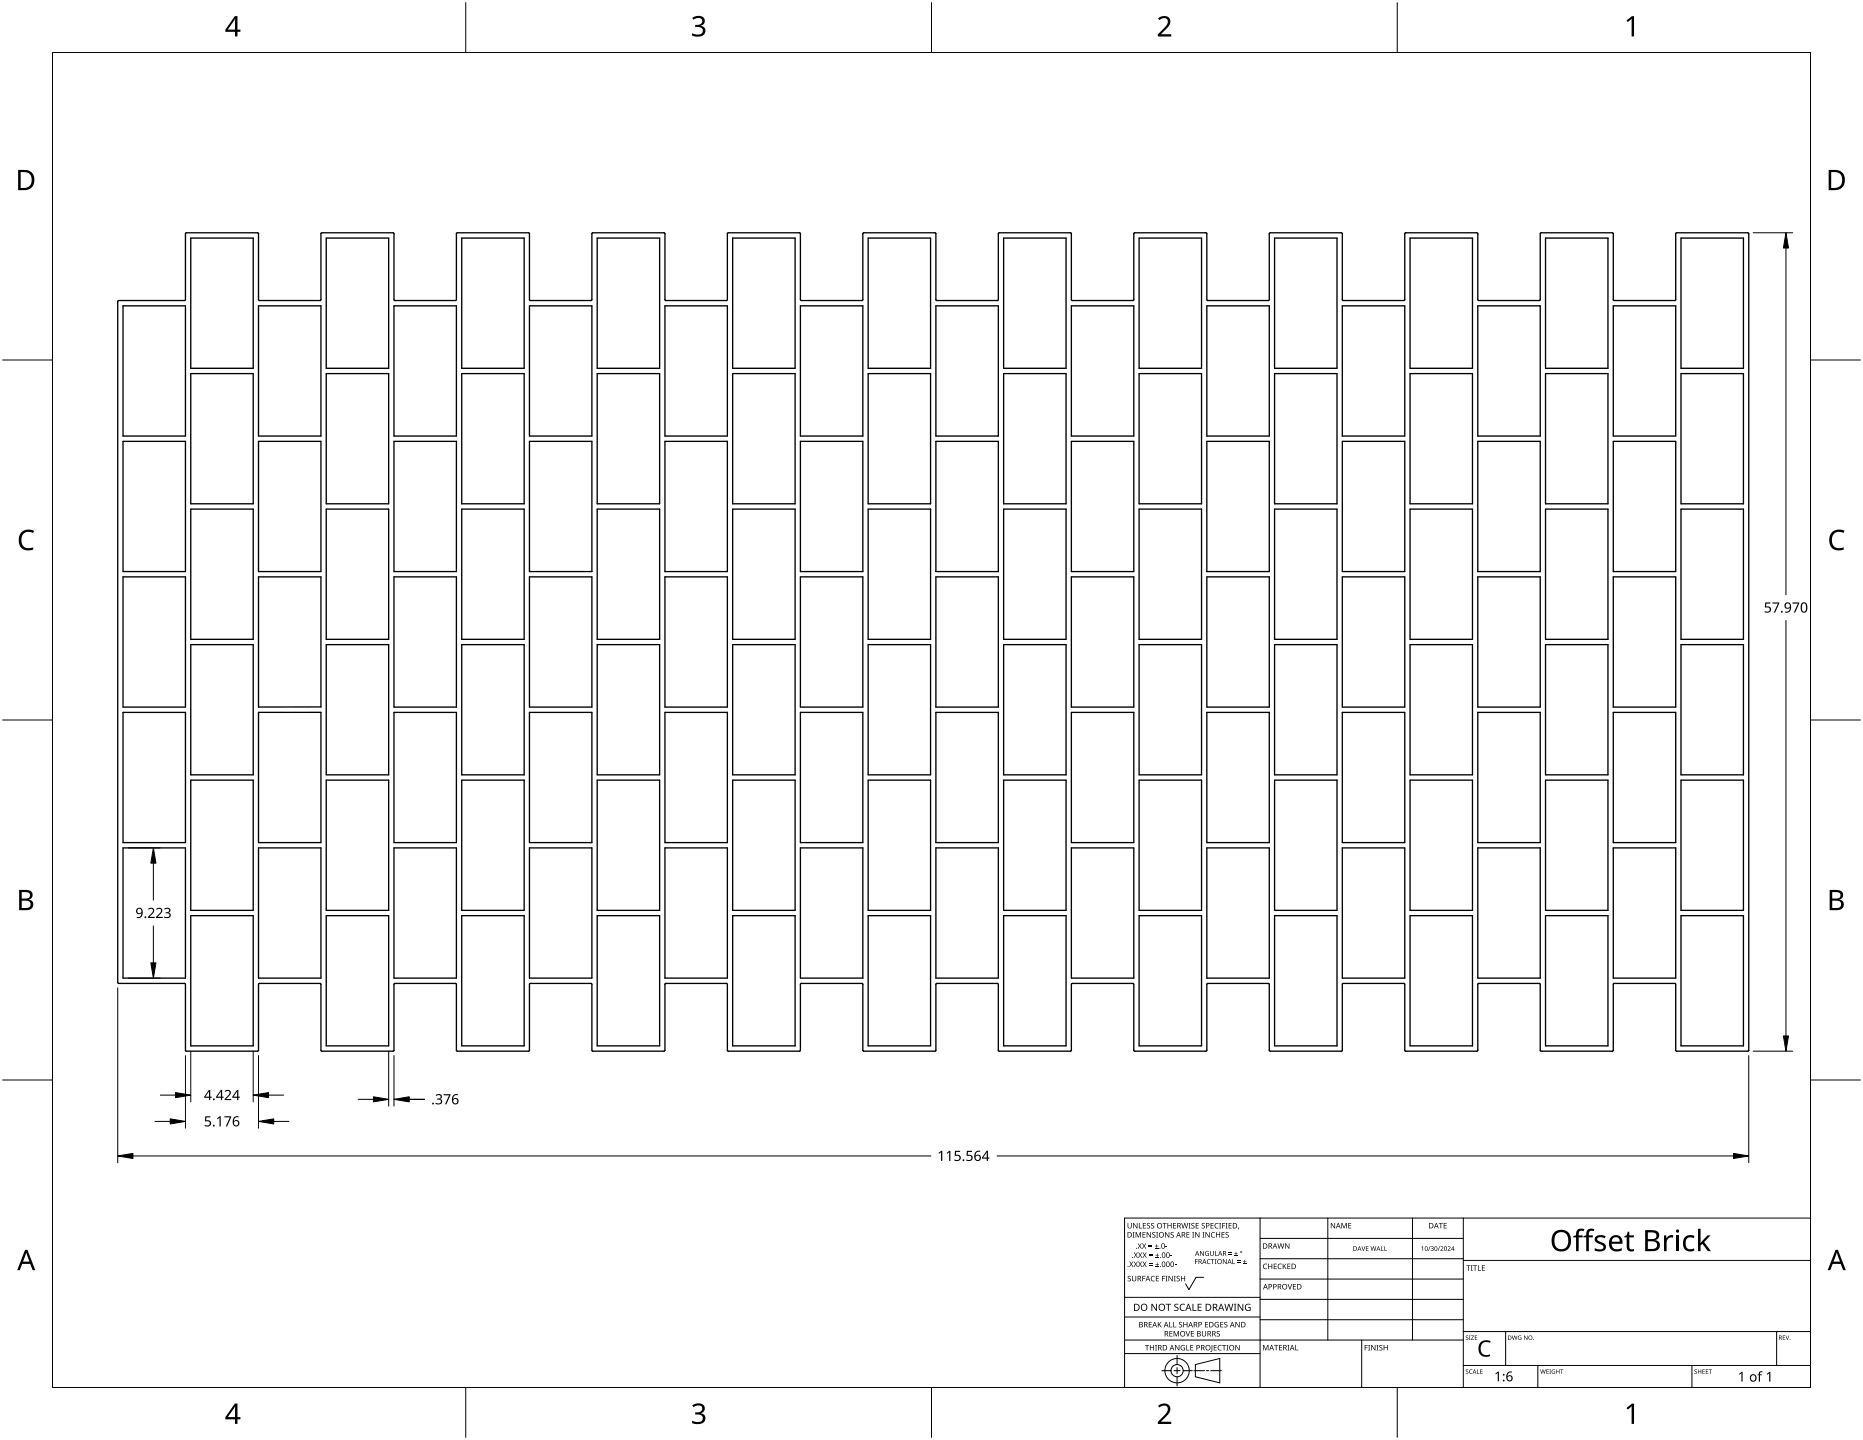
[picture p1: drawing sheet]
<svg xmlns="http://www.w3.org/2000/svg" width="559mm" height="432mm" viewBox="0 0 559 432" stroke-linecap="round" stroke-linejoin="round" font-family="sans-serif">
<g fill="none" stroke="#000" stroke-width=".4">
<path d="M57.2 71.4h18.7v39h-18.7zM97.9 71.4h18.7v39h-18.7zM138.5 71.4h18.7v39h-18.7zM179.1 71.4h18.8v39h-18.8zM219.8 71.4h18.7v39h-18.7zM260.4 71.4h18.7v39h-18.7zM301 71.4h18.8v39h-18.8zM341.7 71.4h18.7v39h-18.7zM382.3 71.4h18.7v39h-18.7zM422.9 71.4h18.8v39h-18.8zM463.6 71.4h18.7v39h-18.7zM504.2 71.4h18.7v39h-18.7z"/>
<path d="M35.4 90.2l20.1-.1 .1-20 .3-.3h21.5l.1 20.1 .3 .2 18.4-.1 .1-19.9 .2-.3h21.5l.2 20.1 .2 .2 18.5-.1v-19.9l.3-.3h21.5l.1 20.1 .3 .2 18.4-.1v-19.9l.3-.3h21.5l.1 20.1 .3 .2 18.4-.1 .1-19.9 .2-.3h21.5l.2 20.1 .2 .2 18.5-.1v-19.9l.3-.3h21.5l.1 20.1 .3 .2 18.4-.1v-19.9l.3-.3h21.5l.2 20.1 .2 .2 18.4-.1 .1-19.9 .2-.3h21.6l.1 20.1 .3 .2 18.4-.1v-19.9l.3-.3h21.5l.1 20.1 .3 .2 18.4-.1 .1-19.9 .2-.3h21.5l.2 20.1 .2 .2 18.4-.1 .1-19.9 .3-.3h21.5l.1 20.1 .3 .2 18.4-.1 .2-20.2h21.6l.1 245.3-21.7 .1-.2-20.2-18.4-.1-.3 .3-.1 20h-21.5l-.3-.3-.1-19.9-18.4-.1-.2 .3-.2 20h-21.5l-.2-.3-.1-19.9-18.4-.1-.3 .3-.1 20h-21.5l-.3-.3v-19.9l-18.4-.1-.3 .3-.1 20h-21.6l-.2-.3-.1-19.9-18.4-.1-.2 .3-.2 20h-21.5l-.3-.3v-19.9l-18.4-.1-.3 .3-.1 20h-21.5l-.3-.3v-19.9l-18.5-.1-.2 .3-.2 20h-21.5l-.2-.3-.1-19.9-18.4-.1-.3 .3-.1 20h-21.5l-.3-.3v-19.9l-18.4-.1-.3 .3-.1 20h-21.5l-.3-.3v-19.9l-18.5-.1-.2 .3-.2 20h-21.5l-.2-.3-.1-19.9-18.4-.1-.3 .3-.1 20h-21.6l-.2-20.2-20-.1-.3-.3zM36.9 91.7h18.7v39.1h-18.7zM77.5 91.7h18.8v39.1h-18.8zM118.2 91.7h18.7v39.1h-18.7zM158.8 91.7h18.7v39.1h-18.7zM199.4 91.7h18.8v39.1h-18.8zM240.1 91.7h18.7v39.1h-18.7zM280.7 91.7h18.7v39.1h-18.7zM321.4 91.7h18.7v39.1h-18.7zM362 91.7h18.7v39.1h-18.7zM402.6 91.7h18.8v39.1h-18.8zM443.3 91.7h18.7v39.1h-18.7z"/>
<path d="M483.9 91.7h18.7v39.1h-18.7zM57.2 112h18.7v39.1h-18.7zM97.9 112h18.7v39.1h-18.7zM138.5 112h18.7v39.1h-18.7zM179.1 112h18.8v39.1h-18.8zM219.8 112h18.7v39.1h-18.7zM260.4 112h18.7v39.1h-18.7zM301 112h18.8v39.1h-18.8zM341.7 112h18.7v39.1h-18.7zM382.3 112h18.7v39.1h-18.7zM422.9 112h18.8v39.1h-18.8zM463.6 112h18.7v39.1h-18.7z"/>
<path d="M504.2 112h18.7v39.1h-18.7zM36.9 132.3h18.7v39.1h-18.7zM77.5 132.3h18.8v39.1h-18.8zM118.2 132.3h18.7v39.1h-18.7zM158.8 132.3h18.7v39.1h-18.7zM199.4 132.3h18.8v39.1h-18.8zM240.1 132.3h18.7v39.1h-18.7zM280.7 132.3h18.7v39.1h-18.7zM321.4 132.3h18.7v39.1h-18.7zM362 132.3h18.7v39.1h-18.7zM402.6 132.3h18.8v39.1h-18.8zM443.3 132.3h18.7v39.1h-18.7z"/>
<path d="M483.9 132.3h18.7v39.1h-18.7zM57.2 152.7h18.7v39h-18.7zM97.9 152.7h18.7v39h-18.7zM138.5 152.7h18.7v39h-18.7zM179.1 152.7h18.8v39h-18.8zM219.8 152.7h18.7v39h-18.7zM260.4 152.7h18.7v39h-18.7zM301 152.7h18.8v39h-18.8zM341.7 152.7h18.7v39h-18.7zM382.3 152.7h18.7v39h-18.7zM422.9 152.7h18.8v39h-18.8zM463.6 152.7h18.7v39h-18.7z"/>
<path d="M504.2 152.7h18.7v39h-18.7zM36.9 173h18.7v39h-18.7zM77.5 173h18.8v39h-18.8zM118.2 173h18.7v39h-18.7zM158.8 173h18.7v39h-18.7zM199.4 173h18.8v39h-18.8zM240.1 173h18.7v39h-18.7zM280.7 173h18.7v39h-18.7zM321.4 173h18.7v39h-18.7zM362 173h18.7v39h-18.7zM402.6 173h18.8v39h-18.8zM443.3 173h18.7v39h-18.7z"/>
<path d="M483.9 173h18.7v39h-18.7zM57.2 193.3h18.7v39h-18.7zM97.9 193.3h18.7v39h-18.7zM138.5 193.3h18.7v39h-18.7zM179.1 193.3h18.8v39h-18.8zM219.8 193.3h18.7v39h-18.7zM260.4 193.3h18.7v39h-18.7zM301 193.3h18.8v39h-18.8zM341.7 193.3h18.7v39h-18.7zM382.3 193.3h18.7v39h-18.7zM422.9 193.3h18.8v39h-18.8zM463.6 193.3h18.7v39h-18.7z"/>
<path d="M504.2 193.3h18.7v39h-18.7zM36.9 213.6h18.7v39.1h-18.7zM77.5 213.6h18.8v39.1h-18.8zM118.2 213.6h18.7v39.1h-18.7zM158.8 213.6h18.7v39.1h-18.7zM199.4 213.6h18.8v39.1h-18.8zM240.1 213.6h18.7v39.1h-18.7zM280.7 213.6h18.7v39.1h-18.7zM321.4 213.6h18.7v39.1h-18.7zM362 213.6h18.7v39.1h-18.7zM402.6 213.6h18.8v39.1h-18.8zM443.3 213.6h18.7v39.1h-18.7z"/>
<path d="M483.9 213.6h18.7v39.1h-18.7zM57.2 233.9h18.7v39.1h-18.7zM97.9 233.9h18.7v39.1h-18.7zM138.5 233.9h18.7v39.1h-18.7zM179.1 233.9h18.8v39.1h-18.8zM219.8 233.9h18.7v39.1h-18.7zM260.4 233.9h18.7v39.1h-18.7zM301 233.9h18.8v39.1h-18.8zM341.7 233.9h18.7v39.1h-18.7zM382.3 233.9h18.7v39.1h-18.7zM422.9 233.9h18.8v39.1h-18.8zM463.6 233.9h18.7v39.1h-18.7z"/>
<path d="M504.2 233.9h18.7v39.1h-18.7zM36.9 254.3h18.7v39h-18.7zM77.5 254.3h18.8v39h-18.8zM118.2 254.3h18.7v39h-18.7zM158.8 254.3h18.7v39h-18.7zM199.4 254.3h18.8v39h-18.8zM240.1 254.3h18.7v39h-18.7zM280.7 254.3h18.7v39h-18.7zM321.4 254.3h18.7v39h-18.7zM362 254.3h18.7v39h-18.7zM402.6 254.3h18.8v39h-18.8zM443.3 254.3h18.7v39h-18.7z"/>
<path d="M483.9 254.3h18.7v39h-18.7zM57.2 274.6h18.7v39h-18.7zM97.9 274.6h18.7v39h-18.7zM138.5 274.6h18.7v39h-18.7zM179.1 274.6h18.8v39h-18.8zM219.8 274.6h18.7v39h-18.7zM260.4 274.6h18.7v39h-18.7zM301 274.6h18.8v39h-18.8zM341.7 274.6h18.7v39h-18.7zM382.3 274.6h18.7v39h-18.7zM422.9 274.6h18.8v39h-18.8zM463.6 274.6h18.7v39h-18.7z"/>
<path d="M504.2 274.6h18.7v39h-18.7z"/>
</g>
<path d="M15.7 15.7h527.4v400.4h-527.4z" fill="none" stroke="#000" stroke-width=".3"/>
<path d="M139.7 .8v14.9M279.4 .8v14.9M419.1 .8v14.9M.8 108h14.9M543.1 108h14.9M.8 215.9h14.9M543.1 215.9h14.9M.8 323.9h14.9M543.1 323.9h14.9M139.7 416.1v14.9M279.4 416.1v14.9M419.1 416.1v14.9" fill="none" stroke="#000" stroke-width=".3"/>
<g fill="#000">
<path d="M207.6 5.4a2.36 2.36 0 0 1 3.8 .5 1.49 1.49 0 0 1-1.3 1.8 1.62 1.62 0 0 1 1.5 1.8 1.62 1.62 0 0 1-1.8 1.5l-2.2-.3v-.7a2.16 2.16 0 0 0 3.2-.5 1.23 1.23 0 0 0-1.7-1.4h-.6v-.6a1.55 1.55 0 0 0 2.1-1.2 1.51 1.51 0 0 0-2.6-.4zM347.4 5.5a2.07 2.07 0 0 1 2.1-.8 2.07 2.07 0 0 1 1.6 1.7 4 4 0 0 1-1.6 2.6l-1.3 1.3h3.1v.7h-4v-.7l1.6-1.6a2.6 2.6 0 0 0 1.2-2.8 1.64 1.64 0 0 0-2.3 .1zM487.9 6.1l1.6-1.2h.6v6h-.7v-5.3l-1.1 1zM6.4 159.7a3.4 3.4 0 0 1 3.8-.5l-.3 .6a2.3 2.3 0 0 0-2.7 .1 2.3 2.3 0 0 0-.7 2.6 2.15 2.15 0 0 0 3.1 1.7l.4-.1v.7a3 3 0 0 1-3.5-.4 3 3 0 0 1-.8-3.4zM549.4 159.7a3.4 3.4 0 0 1 3.9-.5l-.3 .6a2.3 2.3 0 0 0-2.7 .1 2.3 2.3 0 0 0-.8 2.6 2.15 2.15 0 0 0 3.1 1.7l.4-.1v.7a3 3 0 0 1-3.4-.4 3 3 0 0 1-.8-3.4zM207.6 421.4a2.36 2.36 0 0 1 3.8 .6 1.49 1.49 0 0 1-1.3 1.8 1.62 1.62 0 0 1 1.5 1.8 1.62 1.62 0 0 1-1.8 1.4l-2.2-.3v-.7a2.16 2.16 0 0 0 3.2-.5 1.23 1.23 0 0 0-1.7-1.4h-.6v-.6a1.55 1.55 0 0 0 2.1-1.1 1.51 1.51 0 0 0-2.6-.5zM347.4 421.6a2.07 2.07 0 0 1 2.1-.8 2.07 2.07 0 0 1 1.6 1.7 4 4 0 0 1-1.6 2.5l-1.3 1.3h3.1v.7h-4v-.6l1.6-1.6a2.6 2.6 0 0 0 1.2-2.9 1.64 1.64 0 0 0-2.3 .2zM487.9 422.2l1.6-1.3h.6v6.1h-.7v-5.3l-1.1 1z"/>
<path d="M70.4 4.8h.8v4.1h.9v.6h-.9v1.4h-.7v-1.4h-2.9v-.6zM70.5 5.6l-2.2 3.3h2.2z"/>
<path d="M5.4 51h1.9a3 3 0 0 1 3 3.1 3 3 0 0 1-3.2 2.9h-1.7zM6.2 51.6v4.8h.8a2.39 2.39 0 0 0 2.5-2.2 2.39 2.39 0 0 0-2-2.6z"/>
<path d="M548.5 51h1.9a3 3 0 0 1 3 3.1 3 3 0 0 1-3.2 2.9h-1.7zM549.3 51.6v4.8h.8a2.39 2.39 0 0 0 2.4-2.2 2.39 2.39 0 0 0-2-2.6z"/>
<path d="M5.8 266.9h1.7a1.71 1.71 0 0 1 2.3 1.7 1.39 1.39 0 0 1-1.2 1.1 1.64 1.64 0 0 1 1.4 2 1.64 1.64 0 0 1-2.1 1.2h-2.1zM6.5 270.1v2.2h1.2a1.15 1.15 0 0 0 1.5-1.2 1.15 1.15 0 0 0-1.5-1zM6.5 267.5v1.9h1.1a1.04 1.04 0 0 0 1.4-1 1.04 1.04 0 0 0-1.5-.9z"/>
<path d="M548.8 266.9h1.7a1.71 1.71 0 0 1 2.3 1.7 1.39 1.39 0 0 1-1.1 1.1 1.64 1.64 0 0 1 1.3 2 1.64 1.64 0 0 1-2.1 1.2h-2.1zM549.6 270.1v2.2h1.2a1.15 1.15 0 0 0 1.4-1.2 1.15 1.15 0 0 0-1.5-1zM549.6 267.5v1.9h1.1a1.04 1.04 0 0 0 1.3-1 1.04 1.04 0 0 0-1.4-.9z"/>
<path d="M7.5 374.8h.7l2.4 6.1h-.8l-.7-1.9h-2.4l-.8 1.9h-.7zM7.9 375.6l-1 2.7h1.9z"/>
<path d="M550.6 374.8h.7l2.3 6.1h-.8l-.7-1.9h-2.4l-.7 1.9h-.8zM550.9 375.6l-.9 2.7h1.9z"/>
<path d="M70.4 420.9h.8v4h.9v.7h-.9v1.4h-.7v-1.4h-2.9v-.6zM70.5 421.7l-2.2 3.2h2.2z"/>
</g>
<g fill="none" stroke="#000" stroke-width=".3">
<path d="M378 365.3v50.8h-40.7v-50.8h205.8M378 371.3h60.9M378 377.4h60.9M398.3 365.3v36.5M423.7 365.3v36.5M438.9 365.3v50.8M438.9 378h104.2M337.3 394.9h40.7M337.3 389h40.7M361 383h-2.3l-2.1 3.7-1-1.7M378 383.5h60.9M378 389.6h60.9"/>
<path d="M378 395.7h60.9M438.9 399.3h104.2M451.6 399.3v10.1M532.9 399.3v10.1M337.3 405.9h40.7M337.3 401.8h101.6M348.5 411h2.7M352.1 411h1.9M353.1 406.4v2.8M353.1 410.1v1.8M353.1 412.8v2.8M354.9 411h2.7"/>
<path d="M358.1 411h3.2M358.5 409.2l7.4-1.8v7.3l-7.4-1.9zM361.8 411h.8M363.1 411h3.2M408.4 401.8v14.3M438.9 409.4h104.2M461.3 409.4v6.7M507.5 409.4v6.7"/>
<circle cx="353.1" cy="411" r="1.83"/>
<circle cx="353.1" cy="411" r="3.7"/>
</g>
<g fill="#000">
<path d="M338.2 366.7h.2v1.1a.42 .42 0 0 0 .4 .4 .42 .42 0 0 0 .5-.4v-1.1h.2v1.1a.62 .62 0 0 1-.7 .6 .62 .62 0 0 1-.6-.6zM338.7 378.3h.2l.4 .6 .4-.6h.2l-.5 .8 .6 .8h-.2l-.5-.7-.4 .7h-.2l.5-.8zM339.7 369.5h.6l-.2 .1v1.3l.2 .2h-.6l.2-.2v-1.3zM339.9 366.7h.2l.9 1.4v-1.4h.2v1.7h-.3l-.8-1.4v1.4h-.2zM340 378.3h.3l.4 .6 .4-.6h.2l-.5 .8 .5 .8h-.2l-.4-.7-.5 .7h-.2l.5-.8zM340 375.6h.3l.4 .6 .4-.6h.2l-.5 .7 .5 .9h-.2l-.4-.7-.5 .7h-.2l.6-.9zM340.6 369.5h.3l.5 1.3 .5-1.3h.3v1.6h-.2l.1-1.4-.8 1.4-.5-1.4v1.4h-.2zM341.6 366.7h.2v1.5h.7v.2h-.9zM341.2 372.8h.3l.3 .7 .4-.7h.3l-.5 .8 .5 .9h-.2l-.5-.7-.4 .7h-.2l.5-.9zM341.4 378.3h.2l.4 .6 .4-.6h.2l-.5 .8 .5 .8h-.2l-.4-.7-.5 .7h-.2l.6-.8zM341.4 375.6h.2l.4 .6 .4-.6h.2l-.5 .7 .6 .9h-.3l-.4-.7-.4 .7h-.3l.6-.9zM342.7 369.5h.9v.1h-.7v.6h.7v.1h-.7v.6h.7v.2h-.9z"/>
<path d="M342.8 366.7h.9v.2h-.7v.5h.7v.2h-.7v.6h.7v.2h-.9zM342.6 372.8h.2l.4 .7 .4-.7h.2l-.5 .8 .5 .9h-.2l-.4-.7-.5 .7h-.2l.6-.9zM342.7 378.3h.2l.4 .6 .4-.6h.2l-.5 .8 .6 .8h-.3l-.4-.7-.4 .7h-.2l.5-.8zM342.7 375.6h.2l.4 .6 .4-.6h.2l-.5 .7 .6 .9h-.3l-.4-.7-.4 .7h-.2l.5-.9zM344.6 373.8h1v.2h-1zM344.6 373.4h1v.1h-1zM344.7 379.3h1v.1h-1zM344.7 378.8h1v.2h-1zM344.7 376.5h1v.2h-1zM344.7 376.1h1v.1h-1zM344.1 366.9l.5-.2 .3 .1v.2a.38 .38 0 0 0-.5-.2 .38 .38 0 0 0-.2 .5 .38 .38 0 0 0 .5 .2 .53 .53 0 0 1 .2 .8 .53 .53 0 0 1-.9 0l.1-.2a.41 .41 0 0 0 .5 .1 .41 .41 0 0 0 .1-.5 .41 .41 0 0 0-.5-.2zM343.9 369.5h.3l.8 1.3v-1.3h.2v1.6h-.2l-.9-1.4v1.4h-.2z"/>
<path d="M345.3 366.9l.6-.2 .3 .1-.1 .2a.38 .38 0 0 0-.5-.2 .38 .38 0 0 0-.1 .5 .38 .38 0 0 0 .4 .2 .53 .53 0 0 1 .2 .8 .53 .53 0 0 1-.8 0v-.2a.41 .41 0 0 0 .6 .1 .41 .41 0 0 0 .1-.5 .41 .41 0 0 0-.6-.2zM346.4 374.3h1.1v.2h-1.1zM346.6 379.8h1v.1h-1zM346.6 377h1v.2h-1zM345.7 369.6l.5-.1h.4l-.1 .2a.38 .38 0 0 0-.5-.1 .38 .38 0 0 0-.2 .5 .38 .38 0 0 0 .5 .2 .53 .53 0 0 1 .2 .7 .53 .53 0 0 1-.8 .1v-.2a.41 .41 0 0 0 .5 .1 .41 .41 0 0 0 .1-.6 .41 .41 0 0 0-.5-.2zM346.9 373.1h.1v.5h.5v.1h-.5v.5h-.1v-.5h-.5v-.1h.5zM347 378.6h.2v.4h.4v.2h-.4v.5h-.2v-.5h-.4v-.2h.4zM347 375.8h.2v.5h.4v.2h-.4v.4h-.2v-.4h-.4v-.2h.4zM346.8 369.5h.6l-.2 .1v1.3l.2 .2h-.6l.2-.2v-1.3zM348.7 366.7h1.2v.2h-.5v1.5h-.2v-1.5h-.5zM349.6 373.8h.6v.1h-.6zM349.5 369.5h.2l.9 1.3-.1-1.3h.2v1.6h-.2l-.9-1.4v1.4h-.1z"/>
<path d="M351.1 376.5h.5v.2h-.5zM350.2 366.7h.2v.7h.8v-.7h.2v1.7h-.2v-.8h-.8v.8h-.2zM351.2 369.6l.5-.1h.4l-.1 .2a.38 .38 0 0 0-.5-.1 .38 .38 0 0 0-.2 .5 .38 .38 0 0 0 .5 .2 .53 .53 0 0 1 .2 .7 .53 .53 0 0 1-.8 .1v-.2a.41 .41 0 0 0 .5 .1 .41 .41 0 0 0 .1-.6 .41 .41 0 0 0-.5-.2zM352.3 379.2h.6v.2h-.6zM351.9 366.7h.9v.2h-.7v.5h.6v.2h-.6v.6h.7v.2h-.9zM354.3 366.7h.2l.4 1.4 .3-1.4h.3l.3 1.4 .4-1.4h.2l-.4 1.7h-.3l-.3-1.4-.4 1.4h-.2zM355.9 369.5h.9v.1h-.7v.6h.6v.1h-.6v.6h.7v.2h-.9zM356.5 366.7h.6l-.2 .2v1.3l.2 .2h-.6l.2-.2v-1.3zM357.6 369.5h.6l-.2 .1v1.3l.2 .2h-.6l.2-.2v-1.3zM357.4 366.9l.6-.2 .3 .1-.1 .2a.38 .38 0 0 0-.5-.2 .38 .38 0 0 0-.1 .5 .38 .38 0 0 0 .4 .2 .53 .53 0 0 1 .2 .8 .53 .53 0 0 1-.8 0v-.2a.41 .41 0 0 0 .6 .1 .41 .41 0 0 0 .1-.5 .41 .41 0 0 0-.6-.2zM358.4 377.6h.9v.1h-.7v.6h.6v.1h-.6v.6h-.2zM358.7 366.7h.9v.2h-.7v.5h.6v.2h-.6v.6h.7v.2h-.9z"/>
<path d="M358.5 369.5h.2l.9 1.3v-1.3h.2v1.6h-.3l-.8-1.4v1.4h-.2zM359.9 375.1h.3l.7 1.2v-1.2h.2v1.5h-.2l-.8-1.2v1.2h-.2zM360.7 369.5h.6l-.2 .1v1.3l.2 .2h-.6l.2-.2v-1.3zM360.5 366.9l.6-.2 .3 .1-.1 .2a.38 .38 0 0 0-.5-.2 .38 .38 0 0 0-.1 .5 .38 .38 0 0 0 .4 .2 .53 .53 0 0 1 .2 .8 .53 .53 0 0 1-.8 0v-.2a.41 .41 0 0 0 .6 .1 .41 .41 0 0 0 .1-.5 .41 .41 0 0 0-.6-.2zM361.6 375.3l.6-.2 .4 .1-.2 .1a.6 .6 0 0 0-.8 .6 .6 .6 0 0 0 .8 .5v-.4l-.3-.2h.5v.7a.8 .8 0 0 1-1-.1 .8 .8 0 0 1 0-1.1zM362.2 377.8l.5-.2h.4l-.1 .2a.58 .58 0 0 0-.8 .5 .58 .58 0 0 0 .9 .5 .69 .69 0 0 1-1-.1 .69 .69 0 0 1 .1-.9zM361.6 369.5h.2l.9 1.3v-1.3h.2v1.6h-.3l-.8-1.4v1.4h-.2zM363.2 377.6h1.1v.1h-.5v1.3h-.2v-1.3h-.4zM363.4 369.7l.6-.3 .4 .1v.2a.65 .65 0 0 0-1 .6 .65 .65 0 0 0 1 .6 .77 .77 0 0 1-1.1-.1 .77 .77 0 0 1 .1-1.1zM363.1 366.7h.9v.2h-.7v.5h.7v.2h-.7v.6h.7v.2h-.9zM363 375.1h.1v1a.38 .38 0 0 0 .4 .3 .38 .38 0 0 0 .4-.3v-1h.2v1a.56 .56 0 0 1-.6 .5 .56 .56 0 0 1-.5-.5zM364.5 375.1h.2v1.3h.6v.2h-.8z"/>
<path d="M364.4 377.6h.5l-.2 .1v1.2l.2 .1h-.5l.2-.1v-1.2zM364.5 366.9l.6-.2 .4 .1-.1 .2a.65 .65 0 0 0-.9 .6 .65 .65 0 0 0 1 .5 .77 .77 0 0 1-1.1-.1 .77 .77 0 0 1 .1-1.1zM364.7 369.5h.2v.7h.9v-.7h.2v1.6h-.2v-.8h-.9v.8h-.2zM365.7 366.7h.6l-.2 .2v1.3l.2 .2h-.6l.2-.2v-1.3zM366.6 366.7h.9v.2h-.7v.6h.6v.2h-.6v.7h-.2zM366.4 369.5h.9v.1h-.7v.6h.7v.1h-.7v.6h.7v.2h-.9zM366.8 377.6h.2l.8 1.2v-1.2h.1v1.4h-.2l-.7-1.2v1.2h-.2zM367.6 366.7h.6l-.2 .2v1.3l.2 .2h-.6l.2-.2v-1.3zM368.6 376l.9 .1zM368.6 375.6l.9 .1zM367.7 369.6l.5-.1h.3v.2a.38 .38 0 0 0-.5-.1 .38 .38 0 0 0-.2 .5 .38 .38 0 0 0 .5 .2 .53 .53 0 0 1 .2 .7 .53 .53 0 0 1-.8 .1v-.2a.41 .41 0 0 0 .5 .1 .41 .41 0 0 0 .1-.6 .41 .41 0 0 0-.5-.2zM368.5 366.7h.9v.2h-.7v.5h.7v.2h-.7v.6h.7v.2h-.9z"/>
<path d="M369.6 377.6h.2v1.3h.7v.1h-.9zM370.2 376.4l1 .2zM370.6 375.4l.2 .4h.4l-.4 .1v.4l-.2-.4h-.4l.4-.1zM371.2 378.4l.9 .2zM371.2 378l.9 .2zM371.4 368.1h.3l-.4 .6zM372.8 378.9l1 .1zM373.3 377.8l.1 .4h.4l-.4 .2v.4l-.1-.4h-.5l.5-.2zM379.1 379.1l.5-.2 .5 .1-.1 .2a.65 .65 0 0 0-.9 .6 .65 .65 0 0 0 .9 .5 .77 .77 0 0 1-1.1-.1 .77 .77 0 0 1 .2-1.1zM383.4 379.1l.6-.2 .5 .1-.1 .2a.65 .65 0 0 0-1 .6 .65 .65 0 0 0 1 .5 .77 .77 0 0 1-1.1-.1 .77 .77 0 0 1 .1-1.1zM383.2 372.8h.2l.3 1.4 .4-1.4h.2l.4 1.4 .3-1.4h.2l-.4 1.6h-.2l-.4-1.3-.4 1.3h-.2zM385.5 372.8h.2l.9 1.4v-1.4h.2v1.6h-.3l-.9-1.3 .1 1.3h-.2z"/>
<path d="M399.2 366.7h.2l.9 1.4v-1.4h.2v1.6h-.3l-.8-1.3v1.3h-.2zM402.3 366.7h.4l.5 1.3 .5-1.3h.3v1.6h-.2v-1.4l-.7 1.4-.6-1.4v1.4h-.2zM404.4 366.7h.9v.2h-.7v.5h.7v.2h-.7v.6h.7v.1h-.9zM408.4 373.7h.1l.4 1.2 .4-1.2h.2l-.5 1.4h-.1zM409.7 373.7h.8l-.6 .2v.4h.5l-.5 .1v.5l.6 .2h-.8zM411.1 373.7h.2l.2 1.2 .4-1.2h.1l.4 1.2 .2-1.2h.2l-.3 1.4h-.2l-.4-1.2-.3 1.2h-.1zM414.2 373.7h.2v1.2l.6 .2h-.8zM415.2 373.7h.2v1.2l.6 .2h-.8zM426.3 374l.5-.3v1.4h-.1v-1.2zM428.9 373.7h.1l-.6 1.4zM429.1 373.8a.42 .42 0 0 1 .7-.1 .42 .42 0 0 1-.1 .7 .44 .44 0 0 1 .2 .6 .44 .44 0 0 1-.7 .1l-.1-.2a.35 .35 0 0 0 .6 .1 .35 .35 0 0 0 0-.5l-.4-.2a.3 .3 0 0 0 .5-.1 .3 .3 0 0 0-.2-.4 .3 .3 0 0 0-.4 .2zM431.8 373.7h.1l-.7 1.4z"/>
<path d="M431.6 366.7h1.2v.2h-.5v1.4h-.2v-1.4h-.5zM432 373.9a.49 .49 0 0 1 .8 0 .49 .49 0 0 1-.3 .7l-.3 .3 .7 .2h-.9l.4-.5a.37 .37 0 0 0 .4-.5 .37 .37 0 0 0-.7-.1zM433 366.7h.9v.2h-.7v.5h.7v.2h-.7v.6h.7v.1h-.9zM434.2 373.9a.49 .49 0 0 1 .8 0 .49 .49 0 0 1-.3 .7l-.3 .3 .7 .2h-.9l.4-.5a.37 .37 0 0 0 .3-.5 .37 .37 0 0 0-.6-.1zM338.3 382.7l.6-.1 .3 .1-.1 .1a.38 .38 0 0 0-.5-.1 .38 .38 0 0 0-.1 .5 .38 .38 0 0 0 .5 .2 .53 .53 0 0 1 .1 .8 .53 .53 0 0 1-.8 0v-.2a.41 .41 0 0 0 .6 .1 .41 .41 0 0 0 .1-.6 .41 .41 0 0 0-.5-.1zM339.6 382.6h.2v1a.42 .42 0 0 0 .4 .5 .42 .42 0 0 0 .4-.5v-1h.2v1a.62 .62 0 0 1-.6 .6 .62 .62 0 0 1-.6-.6zM342.6 382.6h.9v.2h-.7v.5h.7v.2h-.7v.7h-.2zM344.6 396.4h.9v.2h-.7v.5h.6v.2h-.6v.5h.7v.2h-.9zM345.4 382.8l.6-.2 .4 .1-.1 .1a.65 .65 0 0 0-.9 .6 .65 .65 0 0 0 .9 .6 .77 .77 0 0 1-1.1-.1 .77 .77 0 0 1 .2-1.1zM345.4 391h.3l1.1 1.7v-1.7h.2v2.1h-.3l-1.1-1.8v1.8h-.2zM346.7 382.6h.9v.2h-.7v.5h.7v.1h-.7v.6h.7v.2h-.9zM347.3 396.4h.2v.8l.7-.8h.2l-.6 .7 .7 .9h-.3l-.5-.7-.2 .7h-.2z"/>
<path d="M348.5 382.6h1v.2h-.8v.5h.7v.2h-.7v.7h-.2zM349.6 382.6h.6l-.2 .2v1.2l.2 .2h-.6l.2-.2v-1.2zM349.7 391h1.5v.2h-.6v1.9h-.3v-1.9h-.6zM350.7 396.4h.2v1.4h.7v.2h-.9zM350.5 382.6h.2l.9 1.3v-1.3h.2v1.6h-.3l-.8-1.3v1.3h-.2zM351.9 396.4h.2v1.4h.7v.2h-.9zM352.1 382.6h.6l-.2 .2v1.2l.2 .2h-.6l.2-.2v-1.2zM352.3 391.2l.4-.3 .8 .1-.3 .2a.44 .44 0 0 0-.7 .2 .44 .44 0 0 0 .5 .5 .66 .66 0 0 1 .4 1 .66 .66 0 0 1-1 .2l-.2-.1v-.3l.3 .1a.47 .47 0 0 0 .7-.2 .47 .47 0 0 0-.6-.6l-.4-.3zM353 382.7l.5-.1 .4 .1-.1 .1a.38 .38 0 0 0-.5-.1 .38 .38 0 0 0-.2 .5 .38 .38 0 0 0 .5 .2 .53 .53 0 0 1 .2 .8 .53 .53 0 0 1-.8 0v-.2a.41 .41 0 0 0 .5 .1 .41 .41 0 0 0 .2-.6 .41 .41 0 0 0-.6-.1zM353.7 396.6l.5-.2 .4 .1-.1 .1a.38 .38 0 0 0-.5-.1 .38 .38 0 0 0-.2 .5 .38 .38 0 0 0 .5 .2 .53 .53 0 0 1 .2 .8 .53 .53 0 0 1-.8 0v-.2a.41 .41 0 0 0 .5 .1 .41 .41 0 0 0 .2-.6 .41 .41 0 0 0-.6-.1zM354.1 391.2l.7-.3 .6 .2-.1 .2a.84 .84 0 0 0-1.2 .7 .84 .84 0 0 0 1.2 .8v.2a1.1 1.1 0 0 1-1.3-.3 1.1 1.1 0 0 1 .1-1.5zM354.2 382.6h.2v.7h.9v-.7h.2v1.6h-.2v-.7h-.9v.7h-.2z"/>
<path d="M355.6 399.1h.2l.5 1.4 .5-1.4h.2l-.6 1.7h-.2zM354.9 396.4h.2v.7h.9v-.7h.2v1.6h-.2v-.7h-.9v.7h-.2zM357.7 391h.2v1.8h1v.3h-1.2zM359.2 391h1.2v.2h-.9v.7h.9v.2h-.9v.7h.9v.3h-1.2zM360.5 399.1h.2v1.1a.42 .42 0 0 0 .4 .4 .42 .42 0 0 0 .5-.4v-1.1h.2v1.1a.62 .62 0 0 1-.7 .6 .62 .62 0 0 1-.6-.6zM361.4 396.4h.9v.2h-.7v.5h.7v.2h-.7v.5h.7v.2h-.9zM364.5 396.6l.7-.2 .4 .1-.1 .2a.67 .67 0 0 0-1 .5 .67 .67 0 0 0 .9 .6v-.4h-.3v-.2h.5v.8a.88 .88 0 0 1-1.2-.2 .88 .88 0 0 1 .1-1.2zM366 396.4h.9v.2h-.7v.5h.7v.2h-.7v.5h.7v.2h-.9zM367.3 396.6l.5-.2 .3 .1v.1a.38 .38 0 0 0-.5-.1 .38 .38 0 0 0-.2 .5 .38 .38 0 0 0 .5 .2 .53 .53 0 0 1 .2 .8 .53 .53 0 0 1-.8 0v-.2a.41 .41 0 0 0 .5 .1 .41 .41 0 0 0 .1-.6 .41 .41 0 0 0-.5-.1zM367.3 391h.2l.5 1.7 .4-1.7h.3l.5 1.7 .4-1.7h.3l-.5 2.1h-.3l-.5-1.8-.5 1.8h-.3zM370.1 391h.7l-.2 .2v1.7l.2 .2h-.7l.2-.2v-1.7zM370.6 396.4h.2l.9 1.3-.1-1.3h.2v1.6h-.2l-.9-1.3v1.3h-.1z"/>
<path d="M371.2 391h.4l1.1 1.7v-1.7h.2v2.1h-.3l-1.1-1.8v1.8h-.3zM373.7 391.2l.9-.3 .5 .2-.1 .2a.87 .87 0 0 0-1.3 .6 .87 .87 0 0 0 1.2 .9v-.6h-.5v-.2h.7v1a1.15 1.15 0 0 1-1.5-.2 1.15 1.15 0 0 1 .1-1.6zM380.4 378.9h.2v.7h.8v-.7h.2v1.6h-.2v-.7h-.8v.7h-.2zM382.1 378.9h.9v.2h-.7v.5h.6v.2h-.6v.6h.7v.1h-.9zM384.7 378.9h.3v.8l.7-.8h.2l-.6 .7 .6 .9h-.2l-.6-.7-.1 .7h-.3zM386.2 385h.2l.5 1.4 .5-1.4h.2l-.6 1.6h-.2zM386.2 378.9h.9v.2h-.7v.5h.6v.2h-.6v.6h.7v.1h-.9zM387.8 385h.9v.2h-.7v.5h.7v.2h-.7v.6h.7v.1h-.9zM439.8 379.4h1.2v.2h-.5v1.4h-.2v-1.4h-.5zM441.1 379.4h.6l-.2 .2v1.3l.2 .1h-.6l.2-.1v-1.3zM441.8 379.4h1.3v.2h-.5v1.4h-.2v-1.4h-.6zM443.3 379.4h.2v1.5h.7v.1h-.9z"/>
<path d="M444.5 379.4h.9v.2h-.7v.5h.7v.2h-.7v.6h.7v.1h-.9zM343.5 403.3h1.2v.2h-.5v1.4h-.2v-1.4h-.5zM344.9 403.3h.2v.7h.8v-.7h.3v1.6h-.3v-.7h-.8v.7h-.2zM346.5 403.3h.5l-.1 .2v1.3l.1 .1h-.5l.2-.1v-1.3zM350.8 399.1h.9v.2h-.7v.5h.6v.2h-.6v.6h.7v.2h-.9zM352 399.1h.3l.5 1.4 .5-1.4h.3v1.7h-.2v-1.5l-.7 1.5-.5-1.5v1.5h-.2zM352.5 403.3h.2l.9 1.4v-1.4h.2v1.6h-.3l-.9-1.3 .1 1.3h-.2zM354.3 403.5l.8-.2 .3 .1v.2a.67 .67 0 0 0-1.1 .5 .67 .67 0 0 0 .9 .6v-.4h-.3v-.2h.6v.8a.88 .88 0 0 1-1.2-.2 .88 .88 0 0 1 0-1.2zM355.8 403.3h.2v1.5h.8v.1h-1zM357 403.3h.9v.2h-.7v.5h.7v.2h-.7v.6h.7v.1h-.9zM357.2 399.1h.9v.2h-.7v.5h.7v.2h-.7v.6h.7v.2h-.9zM363.4 403.3h.2v1.7l-.5 .4-.1-.2 .4-.2z"/>
<path d="M364.1 403.3h.9v.2h-.7v.5h.6v.2h-.6v.6h.7v.1h-.9zM365 399.3l.6-.2 .3 .1-.1 .2a.38 .38 0 0 0-.5-.2 .38 .38 0 0 0-.1 .5 .38 .38 0 0 0 .4 .2 .53 .53 0 0 1 .2 .8 .53 .53 0 0 1-.8 0v-.2a.41 .41 0 0 0 .6 .1 .41 .41 0 0 0 .1-.5 .41 .41 0 0 0-.5-.2zM365.4 403.5l.6-.2 .5 .1-.1 .2a.65 .65 0 0 0-1 .6 .65 .65 0 0 0 1 .5 .77 .77 0 0 1-1.1-.1 .77 .77 0 0 1 .1-1.1zM366.5 403.3h1.3v.2h-.5v1.4h-.2v-1.4h-.6zM367.9 403.3h.6l-.2 .2v1.3l.2 .1h-.6l.2-.1v-1.3zM370.5 403.3h.3l.8 1.4v-1.4h.2v1.6h-.2l-.9-1.3v1.3h-.2zM378.9 403.3h.3l.5 1.3 .5-1.3h.3v1.6h-.2v-1.4l-.7 1.4-.6-1.4v1.4h-.1zM382.2 403.3h1.2v.2h-.5v1.4h-.2v-1.4h-.5zM383.6 403.3h.9v.2h-.7v.5h.7v.2h-.7v.5h.7v.2h-.9zM386.2 403.3h.6l-.2 .2v1.3l.2 .1h-.6l.2-.1v-1.3zM388.5 403.3h.2v1.4h.7v.2h-.9zM409.3 403.3h.9v.2h-.7v.6h.7v.1h-.7v.7h-.2z"/>
<path d="M410.4 403.3h.6l-.2 .2v1.3l.2 .1h-.6l.2-.1v-1.3zM411.3 403.3h.2l.9 1.4v-1.4h.2v1.6h-.3l-.8-1.3v1.3h-.2zM412.9 403.3h.6l-.2 .2v1.3l.2 .1h-.6l.2-.1v-1.3zM413.8 403.5l.5-.2 .4 .1-.1 .2a.38 .38 0 0 0-.5-.2 .38 .38 0 0 0-.2 .5 .38 .38 0 0 0 .5 .2 .53 .53 0 0 1 .2 .8 .53 .53 0 0 1-.8 0v-.2a.41 .41 0 0 0 .5 .1 .41 .41 0 0 0 .1-.5 .41 .41 0 0 0-.5-.2zM415 403.3h.2v.7h.9v-.7h.2v1.6h-.2v-.7h-.9v.7h-.2zM439.7 400.6l.5-.1 .2 .2a.32 .32 0 0 0-.5-.1 .32 .32 0 0 0 0 .4 .32 .32 0 0 0 .4 .1 .41 .41 0 0 1 0 .7 .41 .41 0 0 1-.7-.2 .31 .31 0 0 0 .5 .1 .31 .31 0 0 0 0-.5l-.4-.2zM439.7 410.8l.5-.2 .2 .2a.32 .32 0 0 0-.5 0 .32 .32 0 0 0 0 .4 .32 .32 0 0 0 .4 .1 .41 .41 0 0 1 0 .6 .41 .41 0 0 1-.7-.2 .31 .31 0 0 0 .5 .2 .31 .31 0 0 0 0-.5l-.4-.3zM440.6 400.5h.5l-.2 .1 .2 1.2h-.5l.2-.2zM440.8 410.8l.5-.2 .3 .1v.1a.52 .52 0 0 0-.8 .5 .52 .52 0 0 0 .8 .5 .61 .61 0 0 1-.9-.1 .61 .61 0 0 1 .1-.9zM441.2 400.5h.9l-.7 1.1 .7 .2h-.9l.7-1.2zM443 410.6h.2v1.2l.6 .1h-.8zM442.4 400.5h.7l-.6 .1v.4h.6l-.6 .2v.4l.6 .2h-.7z"/>
<path d="M444 410.6h.7l-.6 .2v.4h.6l-.6 .1v.5l.6 .1h-.7zM444.1 402.5a2.71 2.71 0 0 1 3-.3l-.2 .5a1.9 1.9 0 0 0-2.3 .2 1.9 1.9 0 0 0-.4 2.3 1.85 1.85 0 0 0 2.7 .9v.6a2.46 2.46 0 0 1-2.9-.5 2.46 2.46 0 0 1-.4-2.9zM448.5 411.9l1.1-.6v2.9h-.4l.1-2.5-.6 .4zM453.5 400.5h.2l.2 1.1 .3-1.1h.2l.3 1.1 .3-1.1h.1l-.3 1.3h-.2l-.3-1.1-.3 1.1h-.2zM455.5 400.6l.8-.1-.2 .1a.53 .53 0 0 0-.7 .6 .53 .53 0 0 0 .8 .4v-.4l-.3-.1h.4v.6a.71 .71 0 0 1-.9-.1 .71 .71 0 0 1 .1-1zM457.1 400.5l.9 1.1v-1.1h.2v1.3l-.9-1.1-.2 1.1zM462 410.6h.2l.2 1.1 .3-1.1h.2l.3 1.1 .3-1.1h.1l-.3 1.3h-.2l-.3-1.1-.3 1.1h-.2zM463.8 410.6h.8l-.6 .2v.4h.5l-.5 .1v.5l.6 .1h-.8zM464.7 410.6h.5l-.1 .2 .1 1.1h-.5l.2-.1zM465.6 410.8l.8-.1-.2 .1a.53 .53 0 0 0-.6 .5 .53 .53 0 0 0 .7 .5v-.4l-.3-.2h.5v.7a.71 .71 0 0 1-1-.2 .71 .71 0 0 1 .1-.9zM466.8 410.6h.1v.6h.7v-.6h.2v1.3h-.2v-.6h-.7v.6h-.1zM468 410.6h.9l-.4 .2v1.1h-.1v-1.1z"/>
<path d="M508.3 410.8l.4-.2 .3 .2a.32 .32 0 0 0-.5 0 .32 .32 0 0 0-.1 .4 .32 .32 0 0 0 .5 .1 .41 .41 0 0 1-.1 .6 .41 .41 0 0 1-.6-.2 .31 .31 0 0 0 .5 .2 .31 .31 0 0 0 0-.5l-.4-.3zM509.3 410.6h.2v.6h.6v-.6h.2v1.3h-.2v-.6h-.6v.6h-.2zM510.6 410.6h.8l-.6 .2v.4h.5l-.5 .1v.5l.6 .1h-.8zM511.6 410.6h.8l-.6 .2v.4h.5l-.5 .1v.5l.6 .1h-.8zM512.5 410.6h1l-.4 .2v1.1h-.2v-1.1zM521.6 412l1.1-.6v2.9h-.4l.1-2.5-.6 .4zM527.7 411.4l1-.2-.1 .3h-.5l-.2 .2v.4h.6v.3h-.6v1.9h-.4v-1.9h-.3l.3-.3zM529.9 412l1.1-.6v2.9h-.3v-2.5l-.6 .4zM534.7 400.5h.8l-.6 .1v.4h.5l-.5 .2v.4l.6 .2h-.8zM535.6 400.5h.1l.4 1.1 .4-1.1h.2l-.5 1.3z"/>
<path d="M338.2 369.5h.5a.81 .81 0 0 1 .8 .8 .81 .81 0 0 1-.8 .8h-.5zM338.4 369.6v1.3h.2a.64 .64 0 0 0 .7-.6 .64 .64 0 0 0-.6-.7z"/>
<path d="M346.9 367.6a.85 .85 0 0 1 1.7 0 .85 .85 0 0 1-1.7 0zM347.3 367.6a.6 .6 0 0 0 1.2 0 .6 .6 0 0 0-1.2 0z"/>
<path d="M347.5 370.3a.81 .81 0 0 1 1.6 0 .81 .81 0 0 1-1.6 0zM347.8 370.3a.6 .6 0 0 0 1.2 0 .6 .6 0 0 0-1.2 0z"/>
<path d="M348.5 372.9h.1a.79 .79 0 0 1 .8 .7 .79 .79 0 0 1-.7 .9l-.4-.6zM348.7 373.1h-.1a.62 .62 0 0 0-.1 .7 .62 .62 0 0 0 .6 .4l.1-1-.3-.2z"/>
<path d="M348.7 378.4v-.1a.79 .79 0 0 1 .9 .8 .79 .79 0 0 1-.7 .8l-.4-.5zM348.8 378.5l-.1 .1a.62 .62 0 0 0-.1 .7 .62 .62 0 0 0 .6 .4l.1-1-.2-.3z"/>
<path d="M348.7 375.7v-.1a.77 .77 0 0 1 .9 .8 .77 .77 0 0 1-.8 .8l-.3-.7zM348.8 375.8v.1a.62 .62 0 0 0-.2 .7 .62 .62 0 0 0 .6 .3l.1-.9-.2-.3z"/>
<path d="M350 378.4v-.1a.79 .79 0 0 1 .9 .8 .79 .79 0 0 1-.7 .8l-.4-.5zM350.1 378.5l-.1 .1a.62 .62 0 0 0-.1 .7 .62 .62 0 0 0 .6 .4l.1-1-.2-.3z"/>
<path d="M350 375.7v-.1a.77 .77 0 0 1 .9 .8 .77 .77 0 0 1-.8 .8l-.3-.7zM350.1 375.8v.1a.62 .62 0 0 0-.2 .7 .62 .62 0 0 0 .6 .3l.1-.9-.2-.3z"/>
<path d="M351.3 378.4v-.1a.79 .79 0 0 1 .9 .8 .79 .79 0 0 1-.7 .8l-.4-.5zM351.4 378.5l-.1 .1a.62 .62 0 0 0-.1 .7 .62 .62 0 0 0 .6 .4l.1-1-.2-.3z"/>
<path d="M353.1 366.7h.5a.47 .47 0 0 1 .5 .4 .47 .47 0 0 1-.3 .5l.5 .8h-.3l-.4-.7h-.3v.7h-.2zM353.3 366.9v.6h.3a.31 .31 0 0 0 .3-.3 .31 .31 0 0 0-.3-.3z"/>
<path d="M353.4 369.5h.2l.6 1.6h-.2l-.2-.5h-.6l-.2 .5h-.2zM353.5 369.7l-.2 .7h.5z"/>
<path d="M354.5 369.5h.4a.47 .47 0 0 1 .6 .3 .47 .47 0 0 1-.3 .6l.4 .7h-.2l-.4-.7h-.3v.7h-.2zM354.7 369.6v.6h.2a.31 .31 0 0 0 .4-.3 .31 .31 0 0 0-.4-.3z"/>
<path d="M359 375.1l.7 1.5-.3-.5h-.6l-.4 .5zM359.1 375.3l-.2 .7h.4z"/>
<path d="M359.5 377.6h.4a.42 .42 0 0 1 .5 .3 .42 .42 0 0 1-.3 .5l.4 .6h-.2l-.3-.6h-.3v.6h-.2zM359.7 377.7v.6h.2a.28 .28 0 0 0 .3-.3 .28 .28 0 0 0-.3-.3z"/>
<path d="M361.1 377.6l.8 1.4-.4-.4h-.6l-.3 .4zM361.2 377.8l-.2 .6h.5z"/>
<path d="M361.7 366.7h.5a.54 .54 0 0 1 .6 .7 .54 .54 0 0 1-.9 .3v.7h-.2zM361.9 366.9v.7a.4 .4 0 0 0 .7-.4 .39 .39 0 0 0-.7-.3z"/>
<path d="M365.9 375.1l.7 1.5-.3-.5h-.6l-.4 .5zM366 375.3l-.2 .7h.4z"/>
<path d="M365 378.3a.75 .75 0 0 1 1.5 0 .75 .75 0 0 1-1.5 0zM365.3 378.3a.55 .55 0 0 0 1.1 0 .55 .55 0 0 0-1.1 0z"/>
<path d="M366.8 375.1h.4a.42 .42 0 0 1 .6 .3 .42 .42 0 0 1-.3 .5l.4 .7h-.2l-.4-.6h-.3v.6h-.2zM367 375.3v.5h.2a.28 .28 0 0 0 .4-.3 .28 .28 0 0 0-.4-.2z"/>
<path d="M368.7 377.6l.7 1.4-.3-.4h-.6l-.4 .4zM368.8 377.8l-.2 .6h.4z"/>
<path d="M369.8 366.7h.5a.81 .81 0 0 1 .8 .9 .81 .81 0 0 1-.9 .8h-.4zM370 366.9v1.3h.2a.64 .64 0 0 0 .7-.6 .64 .64 0 0 0-.6-.7z"/>
<path d="M372 375.4a.31 .31 0 0 1 .6 0 .31 .31 0 0 1-.6 0zM372.1 375.4a.2 .2 0 0 0 .4 0 .2 .2 0 0 0-.4 0z"/>
<path d="M378.8 372.8h.5a.81 .81 0 0 1 .8 .9 .81 .81 0 0 1-.8 .7h-.5zM379 373v1.3h.3a.64 .64 0 0 0 .6-.7 .64 .64 0 0 0-.6-.6z"/>
<path d="M380.5 372.8h.4a.47 .47 0 0 1 .6 .3 .47 .47 0 0 1-.3 .6l.5 .7h-.3l-.4-.6h-.3v.6h-.2zM380.7 373v.6h.2a.31 .31 0 0 0 .4-.3 .31 .31 0 0 0-.4-.3z"/>
<path d="M382.3 372.8h.2l.6 1.6h-.2l-.2-.5h-.6l-.2 .5h-.2zM382.4 373l-.2 .8h.5z"/>
<path d="M387.4 378.9h.5a.81 .81 0 0 1 .8 .9 .81 .81 0 0 1-.8 .7h-.5zM387.6 379.1v1.3h.2a.64 .64 0 0 0 .7-.6 .64 .64 0 0 0-.6-.7z"/>
<path d="M401.3 366.7h.2l.6 1.6h-.2l-.2-.5h-.6l-.2 .5h-.2zM401.4 366.9l-.3 .8h.6z"/>
<path d="M405.9 373.7l.8 .1 .3 .4a.66 .66 0 0 1-.7 .9h-.4zM406.1 373.9v1h.5l.2-.3v-.5z"/>
<path d="M407.7 373.7l.7 1.4-.4-.4h-.5l-.3 .4zM407.8 373.9l-.3 .6h.5z"/>
<path d="M413.4 373.7l.7 1.4-.4-.4h-.5l-.4 .4zM413.4 373.9l-.2 .6h.5z"/>
<path d="M427.5 373.8l.4-.1 .3 .3v.7l-.2 .4h-.4l-.2-.3zM427.6 373.9v.1a.49 .49 0 0 0-.1 .6 .49 .49 0 0 0 .5 .3 .53 .53 0 0 0 .2-.6 .53 .53 0 0 0-.6-.4z"/>
<path d="M428.7 366.7h.5a.81 .81 0 0 1 .8 .9 .81 .81 0 0 1-.9 .7h-.4zM428.9 366.9v1.3h.2a.64 .64 0 0 0 .6-.6 .64 .64 0 0 0-.6-.7z"/>
<path d="M430.4 373.8l.4-.1 .3 .3v.7l-.3 .4h-.3l-.2-.3zM430.5 373.9l-.1 .1a.49 .49 0 0 0-.1 .6 .49 .49 0 0 0 .6 .3 .53 .53 0 0 0 .2-.6 .53 .53 0 0 0-.6-.4z"/>
<path d="M430.7 366.7h.2l.6 1.6h-.2l-.2-.5h-.6l-.2 .5h-.2zM430.8 366.9l-.2 .8h.5z"/>
<path d="M433.3 373.8l.4-.1 .3 .3v.7l-.3 .4h-.3l-.2-.3zM433.4 373.9l-.1 .1a.49 .49 0 0 0-.1 .6 .49 .49 0 0 0 .5 .3 .53 .53 0 0 0 .3-.6 .53 .53 0 0 0-.6-.4z"/>
<path d="M435.9 373.7h.2v.9h.2l-.2 .5-.2-.3h-.7zM435.9 373.9l-.5 .7h.5z"/>
<path d="M341.2 382.6h.5a.47 .47 0 0 1 .5 .3 .47 .47 0 0 1-.3 .6l.5 .7h-.3l-.3-.7h-.4v.7h-.2zM341.4 382.8v.6h.3a.31 .31 0 0 0 .3-.3 .31 .31 0 0 0-.3-.3z"/>
<path d="M341.7 396.4h.5a.42 .42 0 0 1 .5 .2 .42 .42 0 0 1-.2 .6 .44 .44 0 0 1 .3 .5 .44 .44 0 0 1-.5 .3h-.6zM341.9 397.3v.6h.3a.31 .31 0 0 0 .4-.4 .31 .31 0 0 0-.4-.2zM341.9 396.6v.5h.3a.28 .28 0 0 0 .4-.3 .28 .28 0 0 0-.4-.2z"/>
<path d="M340.2 391h.6a1.05 1.05 0 0 1 1 1 1.05 1.05 0 0 1-1.1 1.1h-.5zM340.4 391.2v1.6h.3a.83 .83 0 0 0 .9-.8 .83 .83 0 0 0-.8-.8z"/>
<path d="M343.2 396.4h.4a.47 .47 0 0 1 .6 .3 .47 .47 0 0 1-.3 .6l.4 .7h-.2l-.4-.6h-.3v.6h-.2zM343.4 396.6v.6h.2a.31 .31 0 0 0 .4-.3 .31 .31 0 0 0-.4-.3z"/>
<path d="M342.4 391.2a1.02 1.02 0 0 1 1.6 .1 1.02 1.02 0 0 1-.3 1.5 1.02 1.02 0 0 1-1.5-.4zM342.7 391.3a.83 .83 0 0 0-.2 1.2 .83 .83 0 0 0 1.1 .2l.2-.2a.81 .81 0 0 0 0-1 .81 .81 0 0 0-1.1-.2z"/>
<path d="M344.2 382.6h.2l.6 1.6h-.2l-.2-.5h-.6l-.2 .5h-.2zM344.3 382.8l-.2 .7h.5z"/>
<path d="M346.2 396.4h.2l.7 1.6h-.2l-.2-.5h-.7l-.2 .5h-.2zM346.3 396.6l-.2 .7h.5z"/>
<path d="M347.8 391.2a1.02 1.02 0 0 1 1.5 .1 1.02 1.02 0 0 1-.3 1.5 1.02 1.02 0 0 1-1.5-.4zM348 391.3a.83 .83 0 0 0-.2 1.2 .83 .83 0 0 0 1.1 .2l.2-.2a.81 .81 0 0 0 0-1 .81 .81 0 0 0-1.1-.2z"/>
<path d="M349.7 396.4h.2l.6 1.6h-.2l-.2-.5h-.6l-.2 .5h-.2zM349.8 396.6l-.3 .7h.5z"/>
<path d="M353.9 399.9a.81 .81 0 0 1 1.6 0 .81 .81 0 0 1-1.6 0zM354.2 400a.6 .6 0 0 0 1.2 0 .6 .6 0 0 0-1.2 0z"/>
<path d="M356.3 391h.3l.8 2.1h-.3l-.2-.7h-.9l-.2 .7h-.3zM356.5 391.2l-.4 1h.7z"/>
<path d="M357 396.4h.2l.6 1.6h-.2l-.2-.5h-.6l-.2 .5h-.2zM357.1 396.6l-.2 .7h.5z"/>
<path d="M358.1 396.4h.4a.47 .47 0 0 1 .6 .3 .47 .47 0 0 1-.3 .6l.4 .7h-.2l-.4-.6h-.3v.6h-.2zM358.3 396.6v.6h.2a.31 .31 0 0 0 .4-.3 .31 .31 0 0 0-.4-.3z"/>
<path d="M359.1 399.1h.4a.42 .42 0 0 1 .6 .2 .42 .42 0 0 1-.3 .6 .44 .44 0 0 1 .4 .5 .44 .44 0 0 1-.6 .4h-.5zM359.3 400v.6h.3a.31 .31 0 0 0 .4-.3 .31 .31 0 0 0-.4-.3zM359.3 399.3v.5h.3a.28 .28 0 0 0 .3-.3 .28 .28 0 0 0-.4-.2z"/>
<path d="M359.5 396.4h.4a.54 .54 0 0 1 .6 .7 .54 .54 0 0 1-.8 .3v.6h-.2zM359.7 396.6v.6a.39 .39 0 0 0 .6-.3 .39 .39 0 0 0-.6-.3z"/>
<path d="M361.6 391h.7a1.05 1.05 0 0 1 1 1 1.05 1.05 0 0 1-1.1 1.1h-.6zM361.9 391.2v1.6h.3a.83 .83 0 0 0 .8-.8 .83 .83 0 0 0-.8-.8z"/>
<path d="M362.7 396.4h.5a.81 .81 0 0 1 .8 .8 .81 .81 0 0 1-.8 .8h-.5zM362.9 396.6v1.2h.2a.64 .64 0 0 0 .7-.6 .64 .64 0 0 0-.6-.6z"/>
<path d="M363.8 391h.6a.61 .61 0 0 1 .7 .4 .61 .61 0 0 1-.4 .7l.6 1h-.3l-.5-.9h-.4v.9h-.3zM364.1 391.2v.8h.3a.4 .4 0 0 0 .5-.4 .4 .4 0 0 0-.5-.4z"/>
<path d="M366.2 391h.2l.8 2.1h-.3l-.2-.7h-.8l-.3 .7h-.3zM366.3 391.2l-.4 1h.7z"/>
<path d="M369.5 396.4h.2l.6 1.6h-.2l-.2-.5h-.6l-.2 .5h-.2zM369.6 396.6l-.2 .7h.5z"/>
<path d="M372.3 396.4h.5a.81 .81 0 0 1 .8 .8 .81 .81 0 0 1-.9 .8h-.4zM372.5 396.6v1.2h.2a.64 .64 0 0 0 .7-.6 .64 .64 0 0 0-.7-.6z"/>
<path d="M379.5 385h.2l.6 1.6h-.2l-.2-.5h-.7l-.1 .5h-.3zM379.6 385.2l-.3 .8h.5z"/>
<path d="M380.5 385h.4a.54 .54 0 0 1 .6 .7 .54 .54 0 0 1-.8 .3v.6h-.2zM380.7 385.2v.6a.39 .39 0 0 0 .6-.3 .39 .39 0 0 0-.6-.3z"/>
<path d="M381.9 385h.4a.54 .54 0 0 1 .6 .7 .54 .54 0 0 1-.8 .3v.6h-.2zM382.1 385.2v.6a.39 .39 0 0 0 .6-.3 .39 .39 0 0 0-.6-.3z"/>
<path d="M383.3 385h.4a.47 .47 0 0 1 .6 .3 .47 .47 0 0 1-.3 .6l.4 .7h-.2l-.4-.6h-.3v.6h-.2zM383.5 385.2v.6h.2a.31 .31 0 0 0 .4-.3 .31 .31 0 0 0-.4-.3z"/>
<path d="M384.5 385.8a.81 .81 0 0 1 1.6 0 .81 .81 0 0 1-1.6 0zM384.8 385.8a.6 .6 0 0 0 1.2 0 .6 .6 0 0 0-1.2 0z"/>
<path d="M389.1 385h.5a.81 .81 0 0 1 .8 .9 .81 .81 0 0 1-.9 .7h-.4zM389.3 385.2v1.3h.2a.64 .64 0 0 0 .6-.6 .64 .64 0 0 0-.6-.7z"/>
<path d="M347.4 403.3h.4a.47 .47 0 0 1 .6 .3 .47 .47 0 0 1-.3 .6l.4 .7h-.2l-.4-.6h-.3v.6h-.2zM347.6 403.5v.6h.2a.31 .31 0 0 0 .4-.3 .31 .31 0 0 0-.4-.3z"/>
<path d="M349.3 399.1h.5a.47 .47 0 0 1 .6 .3 .47 .47 0 0 1-.3 .6l.4 .8h-.2l-.4-.7h-.3v.7h-.3zM349.6 399.3v.6h.2a.31 .31 0 0 0 .4-.3 .31 .31 0 0 0-.4-.3z"/>
<path d="M348.8 403.3h.5a.81 .81 0 0 1 .8 .8 .81 .81 0 0 1-.9 .8h-.4zM349 403.5v1.3h.2a.64 .64 0 0 0 .7-.7 .64 .64 0 0 0-.7-.6z"/>
<path d="M351.4 403.3h.2l.6 1.6h-.2l-.2-.5h-.6l-.2 .5h-.2zM351.5 403.5l-.2 .8h.5z"/>
<path d="M358.9 403.3h.4a.54 .54 0 0 1 .6 .7 .54 .54 0 0 1-.8 .3v.6h-.2zM359.1 403.5v.6a.39 .39 0 0 0 .6-.3 .39 .39 0 0 0-.6-.3z"/>
<path d="M360.3 403.3h.4a.47 .47 0 0 1 .6 .3 .47 .47 0 0 1-.3 .6l.4 .7h-.2l-.4-.6h-.3v.6h-.2zM360.5 403.5v.6h.2a.31 .31 0 0 0 .4-.3 .31 .31 0 0 0-.4-.3z"/>
<path d="M362.2 399.1h.4a.47 .47 0 0 1 .6 .4 .47 .47 0 0 1-.3 .5l.4 .8h-.2l-.4-.7h-.3v.7h-.2zM362.4 399.3v.6h.2a.31 .31 0 0 0 .4-.3 .31 .31 0 0 0-.4-.3z"/>
<path d="M361.5 404.1a.81 .81 0 0 1 1.6 0 .81 .81 0 0 1-1.6 0zM361.8 404.1a.6 .6 0 0 0 1.2 0 .6 .6 0 0 0-1.2 0z"/>
<path d="M363.6 399.1h.4a.47 .47 0 0 1 .6 .4 .47 .47 0 0 1-.3 .5l.5 .8h-.3l-.4-.7h-.3v.7h-.2zM363.8 399.3v.6h.2a.31 .31 0 0 0 .4-.3 .31 .31 0 0 0-.4-.3z"/>
<path d="M368.6 404.1a.81 .81 0 0 1 1.6 0 .81 .81 0 0 1-1.6 0zM368.9 404.1a.6 .6 0 0 0 1.2 0 .6 .6 0 0 0-1.2 0z"/>
<path d="M381.3 403.3h.2l.6 1.6h-.2l-.2-.5h-.6l-.2 .5h-.2zM381.4 403.5l-.2 .7h.5z"/>
<path d="M384.9 403.3h.4a.47 .47 0 0 1 .6 .3 .47 .47 0 0 1-.3 .6l.4 .7h-.2l-.4-.7h-.3v.7h-.2zM385.1 403.5v.6h.2a.31 .31 0 0 0 .4-.3 .31 .31 0 0 0-.4-.3z"/>
<path d="M387.5 403.3h.2l.6 1.6h-.2l-.2-.5h-.7l-.1 .5h-.3zM387.6 403.5l-.3 .7h.5z"/>
<path d="M442.2 410.6l.6 1.3-.3-.4h-.5l-.3 .4zM442.3 410.8l-.2 .6h.4z"/>
<path d="M452.2 411.6l.5-.3a.5 .5 0 0 1 .8 .3 .99 .99 0 0 0-1.3 1.1 .93 .93 0 0 1 1.4 .3 .93 .93 0 0 1-.5 1.3 .93 .93 0 0 1-1.2-.8l-.1-1.1zM452.1 413.3a.65 .65 0 0 0 1.3 0 .65 .65 0 0 0-1.3 0z"/>
<path d="M452.3 400.5l.8 .1 .3 .4a.61 .61 0 0 1-.7 .8h-.4zM452.5 400.6v1h.4l.2-.7z"/>
<path d="M458.3 401.1a.65 .65 0 0 1 1.3 0 .65 .65 0 0 1-1.3 0zM458.6 401.1a.5 .5 0 0 0 1 0 .5 .5 0 0 0-1 0z"/>
<path d="M524.7 413.2a1.1 1.1 0 0 1 2.2 0 1.1 1.1 0 0 1-2.2 0zM525.5 412.5a.8 .8 0 0 0-.3 1.1 .8 .8 0 0 0 1.1 .2l.2-.4a.71 .71 0 0 0-.2-.9 .71 .71 0 0 0-.8 0z"/>
<path d="M533.6 400.5h.4a.37 .37 0 0 1 .4 .2 .37 .37 0 0 1-.2 .5l.3 .6-.5-.6h-.2v.6h-.2zM533.8 400.6v.5h.2a.25 .25 0 0 0 .3-.3 .25 .25 0 0 0-.3-.2z"/>
<circle cx="338.4" cy="379.8" r=".15"/>
<circle cx="339.7" cy="377.1" r=".15"/>
<circle cx="340.9" cy="374.3" r=".15"/>
<circle cx="347.9" cy="374.3" r=".15"/>
<circle cx="348.1" cy="379.8" r=".15"/>
<circle cx="348.1" cy="377.1" r=".15"/>
<circle cx="451" cy="414" r=".26"/>
<circle cx="451" cy="412.2" r=".27"/>
<circle cx="460" cy="401.7" r=".12"/>
<circle cx="536.9" cy="401.7" r=".12"/>
</g>
<g fill="none" stroke="#000" stroke-width=".3">
<path d="M525.9 69.8h11.8M535.7 74.4v103.9M535.7 186.1v124.5M38.5 254.3h9.5M46 258.8v11.1M46 277.6v11.1M35.3 296.2v52.5M38.5 293.3h9.5M55.6 316.5v21.8M57.2 315.2v15.2M75.9 315.2v15.2M77.5 316.5v21.8"/>
<path d="M116.6 315.2v16.5M118.2 316.5v15.2M524.5 316.5v32.2M525.9 315.2h11.8M46.5 336.3h4.6M48.1 328.4h4.5M80.5 328.4h4.6M82.1 336.3h4.6M107.4 329.6h4.6M118.2 329.6h9.1M39.9 346.6h239.3M299.1 346.6h220.9"/>
</g>
<path d="M535.7 69.8l.8 4.6h-1.6zM46 254.3l.8 4.5h-1.6zM45.2 288.7h1.6l-.8 4.6zM534.9 310.6h1.6l-.8 4.6zM51.1 335.5l4.5 .8-4.5 .7zM52.6 327.6l4.6 .8-4.6 .7zM75.9 328.4l4.6-.8v1.5zM77.5 336.3l4.6-.8v1.5zM112 328.9l4.6 .7-4.6 .8zM118.2 329.6l4.5-.7v1.5zM35.3 346.6l4.6-.7v1.5zM520 345.9l4.5 .7-4.5 .8z" fill="#000" stroke="#000" stroke-width=".3"/>
<g fill="#000">
<path d="M529.5 180.7h1.5v.3h-1.2l-.1 .9a1.04 1.04 0 0 1 1.5 1 1.04 1.04 0 0 1-1.6 .8l-.3-.1v-.4l.4 .2a.71 .71 0 0 0 1.1-.5 .71 .71 0 0 0-1-.7l-.4-.1zM531.6 180.7h2.1l-1.3 3h-.4l1.3-2.7h-1.7zM537.6 180.7h2.1l-1.3 3h-.4l1.3-2.7h-1.7zM44.4 272.5a1.05 1.05 0 0 1 1.7 0 1.05 1.05 0 0 1-.5 1.6l-.8 .8h1.6v.4h-2v-.3l1.1-1.2a.72 .72 0 0 0 .3-1.1 .72 .72 0 0 0-1.2 .1zM46.8 272.5a1.05 1.05 0 0 1 1.7 0 1.05 1.05 0 0 1-.4 1.6l-.8 .8h1.5v.4h-2v-.3l1.1-1.2a.72 .72 0 0 0 .3-1.1 .72 .72 0 0 0-1.2 .1zM49.2 272.5a1 1 0 0 1 1.3-.4 1 1 0 0 1 .5 1.2l-.5 .4a.86 .86 0 0 1 .7 1 .86 .86 0 0 1-1.1 .6l-.9-.2v-.3l.7 .2a.63 .63 0 0 0 .9-.5 .63 .63 0 0 0-.8-.6h-.3v-.4a.63 .63 0 0 0 .9-.1 .63 .63 0 0 0-.2-.9l-1 .3zM61.6 334.7h1.5v.4h-1.2l-.1 .8a1.04 1.04 0 0 1 1.5 1 1.04 1.04 0 0 1-1.6 .9l-.3-.2v-.3l.4 .1a.71 .71 0 0 0 1.1-.4 .71 .71 0 0 0-1-.8h-.4zM65.1 335.4l.8-.7h.3v3.1h-.4l.1-2.7-.6 .5zM67.3 334.7h2.1l-1.3 3.1h-.4l1.3-2.7h-1.7zM67.4 327.2a1.05 1.05 0 0 1 1.7-.1 1.05 1.05 0 0 1-.5 1.6l-.8 .8h1.6v.4h-2v-.3l1-1.1a.72 .72 0 0 0 .4-1.2 .72 .72 0 0 0-1.2 .1zM130.7 328.4a1 1 0 0 1 1.2-.4 1 1 0 0 1 .6 1.2l-.6 .3a.86 .86 0 0 1 .7 1.1 .86 .86 0 0 1-1.1 .6l-.9-.2v-.3l.7 .2a.63 .63 0 0 0 .9-.5 .63 .63 0 0 0-.8-.7h-.3v-.3a.63 .63 0 0 0 .9-.1 .63 .63 0 0 0-.1-.9l-1 .2zM133.1 328.1h2l-1.2 3h-.4l1.2-2.7h-1.6z"/>
<path d="M281.5 345.7l.8-.6h.3v3h-.3v-2.6l-.6 .5zM283.9 345.7l.9-.6h.3v3h-.4v-2.6l-.6 .5zM286.4 345.1h1.6v.3h-1.2l-.1 .9a1.04 1.04 0 0 1 1.5 1 1.04 1.04 0 0 1-1.6 .8l-.3-.1v-.4l.3 .2a.71 .71 0 0 0 1.2-.5 .71 .71 0 0 0-1-.7l-.5-.1zM290 345.1h1.5v.3h-1.2v.9a1.04 1.04 0 0 1 1.5 1 1.04 1.04 0 0 1-1.6 .8l-.4-.1v-.4l.4 .2a.71 .71 0 0 0 1.2-.5 .71 .71 0 0 0-1-.7l-.5-.1zM473.1 368.8l.8-.4h.8l.5 .2-.2 .6a1 1 0 0 0-1.2 0 1 1 0 0 0-.3 1.2h1.2v.6h-1.2v4.2h-.8v-4.2h-.8v-.3l.8-.3 .1-1zM476.2 368.8l.8-.4h.8l.4 .2-.2 .6a1 1 0 0 0-1.2 0 1 1 0 0 0-.2 1.2h1.2v.6h-1.2v4.2h-.8v-4.2h-.8v-.3l.8-.3 .1-1zM478.6 370.9a2.79 2.79 0 0 1 3-.2l-.3 .6a1.72 1.72 0 0 0-2.2 .1 1.04 1.04 0 0 0 1.2 1.1 1.44 1.44 0 0 1 1.4 1.6 1.44 1.44 0 0 1-1.9 1.2l-1.5-.3v-.7a1.87 1.87 0 0 0 2.6-.2 1.37 1.37 0 0 0-1.4-1.2 1.27 1.27 0 0 1-.9-2zM488.2 369.3h.5v1.1h1.4v.6h-1.4v2.8a.88 .88 0 0 0 .5 .8 .88 .88 0 0 0 .9-.1v.6a1.45 1.45 0 0 1-2.2-1.3v-2.8h-.7v-.3l.7-.3zM499.1 370.4h.7l.1 .9a1.7 1.7 0 0 1 2-.9l-.1 .7a1.46 1.46 0 0 0-1.9 1.6v2.5h-.8zM502.8 370.4h.8v4.8h-.8zM505.4 371l.9-.6h1.1l.9 .2-.3 .7a1.62 1.62 0 0 0-1.9 0 1.62 1.62 0 0 0-.5 1.9 1.55 1.55 0 0 0 1 1.4 1.55 1.55 0 0 0 1.6-.3v.7a2.31 2.31 0 0 1-2.6-.2 2.31 2.31 0 0 1-.8-2.5zM509.3 368.5h.8l-.1 4.2 2.2-2.3h.9l-1.9 2.1 2 2.7h-.9l-1.7-2.2-.5 .4v1.8h-.8z"/>
<path d="M535.5 180.9a1.16 1.16 0 0 1 1.5 0 1.16 1.16 0 0 1 .2 1.5 1.34 1.34 0 0 1-1.7 1.3v-.3h.6l.5-.3 .3-.9a.95 .95 0 0 1-1.4 .1 .95 .95 0 0 1 0-1.4zM535.6 181.6a.66 .66 0 0 0 1.3 0 .66 .66 0 0 0-1.3 0z"/>
<path d="M540.5 180.8a1.1 1.1 0 0 1 1.3 .1 1.1 1.1 0 0 1 .3 1.3 1.11 1.11 0 0 1-1 1.5 1.11 1.11 0 0 1-1-1.5zM540.7 181.1a1.66 1.66 0 0 0 .4 2.3 1.54 1.54 0 0 0 0-2.5z"/>
<path d="M41.1 272.5a1.16 1.16 0 0 1 1.4 0 1.16 1.16 0 0 1 .3 1.4 1.34 1.34 0 0 1-1.8 1.4v-.3h.7l.5-.3 .2-.9a.95 .95 0 0 1-1.4 .1 .95 .95 0 0 1 .1-1.4zM41.1 273.2a.7 .7 0 0 0 1.4 0 .7 .7 0 0 0-1.4 0z"/>
<path d="M62.7 326.8h.4v2.1h.4v.3h-.4v.7h-.4v-.7h-1.5v-.3zM62.7 327.2l-1.1 1.7h1.1z"/>
<path d="M66.2 326.8h.4v2.1h.5v.3h-.5v.7h-.3v-.7h-1.5v-.3zM66.3 327.2l-1.1 1.7h1.1z"/>
<path d="M70.2 335l.5-.3a.52 .52 0 0 1 .9 .3 1.03 1.03 0 0 0-1.4 1.2 .97 .97 0 0 1 1.5 .3 .97 .97 0 0 1-.6 1.4 .97 .97 0 0 1-1.2-.9l-.1-1.1zM70.1 336.8a.7 .7 0 0 0 1.4 0 .7 .7 0 0 0-1.4 0z"/>
<path d="M71.1 326.8h.4v2.1h.4v.3h-.4v.7h-.4v-.7h-1.4v-.3zM71.1 327.2l-1.1 1.7h1.1z"/>
<path d="M136 328.4l.5-.3a.52 .52 0 0 1 .8 .3 1.03 1.03 0 0 0-1.3 1.2 .97 .97 0 0 1 1.4 .3 .97 .97 0 0 1-.5 1.4 .97 .97 0 0 1-1.3-.9v-1.2zM135.9 330.2a.66 .66 0 0 0 1.3 0 .66 .66 0 0 0-1.3 0z"/>
<path d="M292.7 345.4l.4-.3a.52 .52 0 0 1 .9 .3 1.03 1.03 0 0 0-1.4 1.2 .97 .97 0 0 1 1.5 .2 .97 .97 0 0 1-.6 1.4 .97 .97 0 0 1-1.2-.8v-1.2zM292.6 347.2a.66 .66 0 0 0 1.3 0 .66 .66 0 0 0-1.3 0z"/>
<path d="M295.9 345.1h.4v2h.5v.3h-.5v.7h-.3v-.7h-1.5v-.3zM296 345.5l-1.1 1.6h1.1z"/>
<path d="M466.1 369.6a3 3 0 0 1 3.8-.4 3 3 0 0 1 1.3 3.5 2.98 2.98 0 0 1-3.7 2.5 2.98 2.98 0 0 1-2.1-3.9zM466.9 370a2.83 2.83 0 0 0 .9 4.5 2.29 2.29 0 0 0 2.6-3.1 2.06 2.06 0 0 0-1.3-1.8 2.06 2.06 0 0 0-2.2 .4z"/>
<path d="M483.2 371a2.04 2.04 0 0 1 2.5-.4 2.04 2.04 0 0 1 1 2.4h-3.3a1.67 1.67 0 0 0 .8 1.5 1.67 1.67 0 0 0 1.8-.1l.4-.1v.7a2.58 2.58 0 0 1-3.4-.5 2.58 2.58 0 0 1 .2-3.5zM483.8 371.3l-.4 1h2.4a1.18 1.18 0 0 0-.6-1.2 1.18 1.18 0 0 0-1.4 .2z"/>
<path d="M493.5 368.9h1.8a1.78 1.78 0 0 1 2.4 1.8 1.45 1.45 0 0 1-1.2 1.2 1.71 1.71 0 0 1 1.3 2 1.71 1.71 0 0 1-2.1 1.3h-2.2zM494.3 372.2v2.3h1.2a1.19 1.19 0 0 0 1.5-1.2 1.19 1.19 0 0 0-1.5-1.1zM494.3 369.5v2.1h1.1a1.08 1.08 0 0 0 1.4-1.1 1.08 1.08 0 0 0-1.5-1z"/>
<circle cx="534.5" cy="183.5" r=".27"/>
<circle cx="43.6" cy="275.1" r=".27"/>
<circle cx="64.1" cy="337.5" r=".27"/>
<circle cx="64.2" cy="329.7" r=".27"/>
<circle cx="129.9" cy="330.9" r=".27"/>
<circle cx="289" cy="347.9" r=".27"/>
<circle cx="503.2" cy="369.2" r=".48"/>
</g>
</svg>
